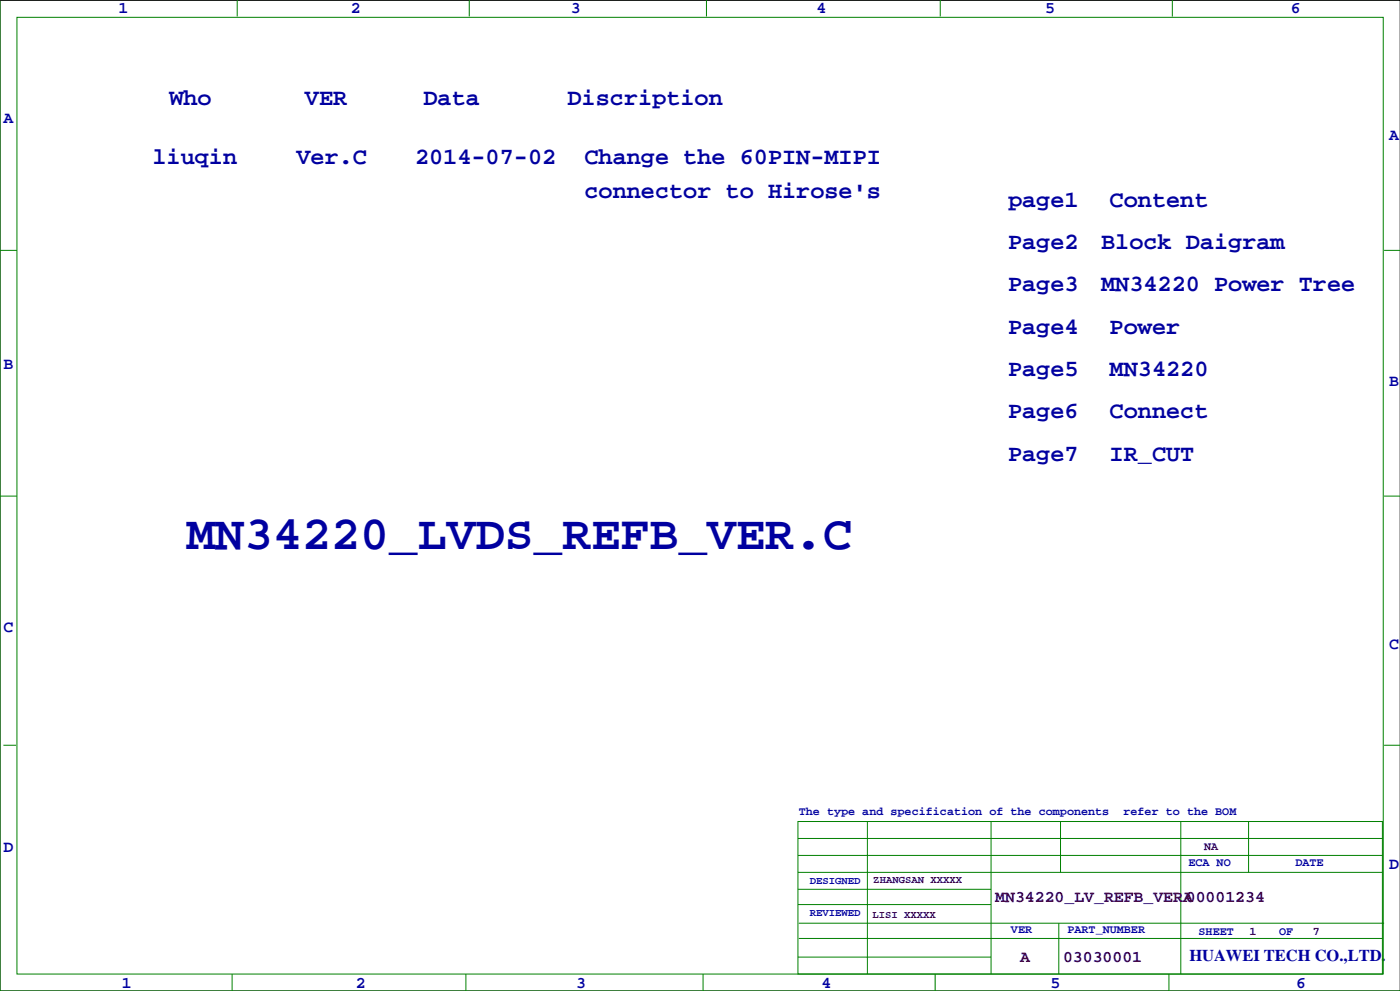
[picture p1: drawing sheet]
<svg xmlns="http://www.w3.org/2000/svg" width="420mm" height="297mm" viewBox="0 0 420 297" stroke-linecap="round" stroke-linejoin="round" font-family="sans-serif">
<defs><g id="words">
<text font-size="14.5" fill="#0000a0" x="55.9" y="164.5">MN34220_LVDS_REFB_VER.C</text>
<g font-size="7.1" fill="#0000a0">
<text x="50.8" y="31.4">Who</text>
<text x="91.4" y="31.4">VER</text>
<text x="127" y="31.4">Data</text>
<text x="170.2" y="31.4">Discription</text>
<text x="45.7" y="49.2">liuqin</text>
<text x="88.9" y="49.2">Ver.C</text>
<text x="124.5" y="49.2">2014-07-02</text>
<text x="175.3" y="49.2">Change the 60PIN-MIPI</text>
<text x="175.3" y="59.4">connector to Hirose's</text>
<text x="302.3" y="61.9">page1</text>
<text x="332.7" y="61.9">Content</text>
<text x="302.3" y="74.6">Page2</text>
<text x="330.2" y="74.6">Block Daigram</text>
<text x="302.3" y="87.3">Page3</text>
<text x="330.2" y="87.3">MN34220 Power Tree</text>
<text x="302.3" y="100">Page4</text>
<text x="332.7" y="100">Power</text>
<text x="302.3" y="112.7">Page5</text>
<text x="332.7" y="112.7">MN34220</text>
<text x="302.3" y="125.4">Page6</text>
<text x="332.7" y="125.4">Connect</text>
<text x="302.3" y="138.1">Page7</text>
<text x="332.7" y="138.1">IR_CUT</text>
</g>
<g font-size="4.9" fill="#0000a0">
<text x="35.6" y="3.9">1</text>
<text x="105.2" y="3.9">2</text>
<text x="171.2" y="3.9">3</text>
<text x="244.9" y="3.9">4</text>
<text x="313.4" y="3.9">5</text>
<text x="387.1" y="3.9">6</text>
<text x="1" y="36.9">A</text>
<text x="416.6" y="42">A</text>
<text x="1" y="110.6">B</text>
<text x="416.6" y="115.7">B</text>
<text x="1" y="189.3">C</text>
<text x="416.6" y="194.4">C</text>
<text x="1" y="255.4">D</text>
<text x="416.6" y="260.5">D</text>
<text x="356.6" y="288">HUAWEI TECH CO.,LTD.</text>
<text x="36.6" y="296">1</text>
<text x="106.7" y="296">2</text>
<text x="172.7" y="296">3</text>
<text x="246.4" y="296">4</text>
<text x="315" y="296">5</text>
<text x="388.6" y="296">6</text>
</g>
<g font-size="4.9" fill="#400040">
<text x="298.5" y="270.5">MN34220_LV_REFB_VERA00001234</text>
<text x="305.9" y="288.3">A</text>
<text x="318.8" y="288.3">03030001</text>
</g>
<g font-size="3.5" fill="#0000a0">
<text x="239.5" y="244.2">The type and specification of the components</text>
<text x="336.9" y="244.2">refer to the BOM</text>
<text x="356.4" y="259.4">ECA NO</text>
<text x="388.5" y="259.4">DATE</text>
<text x="303.1" y="279.7">VER</text>
<text x="320.1" y="279.7">PART_NUMBER</text>
<text x="359.4" y="280.3">SHEET</text>
<text x="383.5" y="280.3">OF</text>
</g>
<g font-size="3.5" fill="#400040">
<text x="361.1" y="254.9">NA</text>
<text x="374.6" y="280.3">1</text>
<text x="393.7" y="280.3">7</text>
</g>
<g font-size="3.2" fill="#0000a0">
<text x="242.8" y="264.9">DESIGNED</text>
<text x="242.8" y="274.5">REVIEWED</text>
</g>
<g font-size="3.2" fill="#400040">
<text x="261.9" y="264.7">ZHANGSAN XXXXX</text>
<text x="261.6" y="275.1">LISI XXXXX</text>
</g>
</g></defs>
<path d="M419.9 .1h-419.9v296.9h419.9" fill="none" stroke="#000" stroke-width=".3"/>
<g fill="none" stroke="#008000" stroke-width=".3">
<path d="M0 -.1v297.1h419.9M71.1 0v4.9M140.7 0v4.9M211.8 0v4.9M281.9 0v4.9M351.5 0v4.9M5.1 5.2h409.7v286.8h-409.7zM0 75h5.1M415 75h4.9M0 148.7h5.1M415 148.7h4.9M1 223.4h3.8"/>
<path d="M415 223.4h4.9M239.3 246.2h175.2v45.8h-175.2zM239.3 251.3h175.2M239.3 256.4h175.2M260.1 246.2v45.8M297.2 246.2v45.8M318 246.2v15.3M354.1 246.2v45.8M374.4 246.2v15.3M239.3 266.6h57.9M239.3 261.5h175.2M239.3 271.1h57.9"/>
<path d="M239.5 276.7h175.5M317.5 276.7v15.3M69.6 292v5M139.7 292v5M210.8 292v5M239.3 286.9h57.9M239.5 281.3h175M280.4 292v5M350.5 292v5M383.5 287.4h.1"/>
</g>
<use href="#words"/>
</svg>
